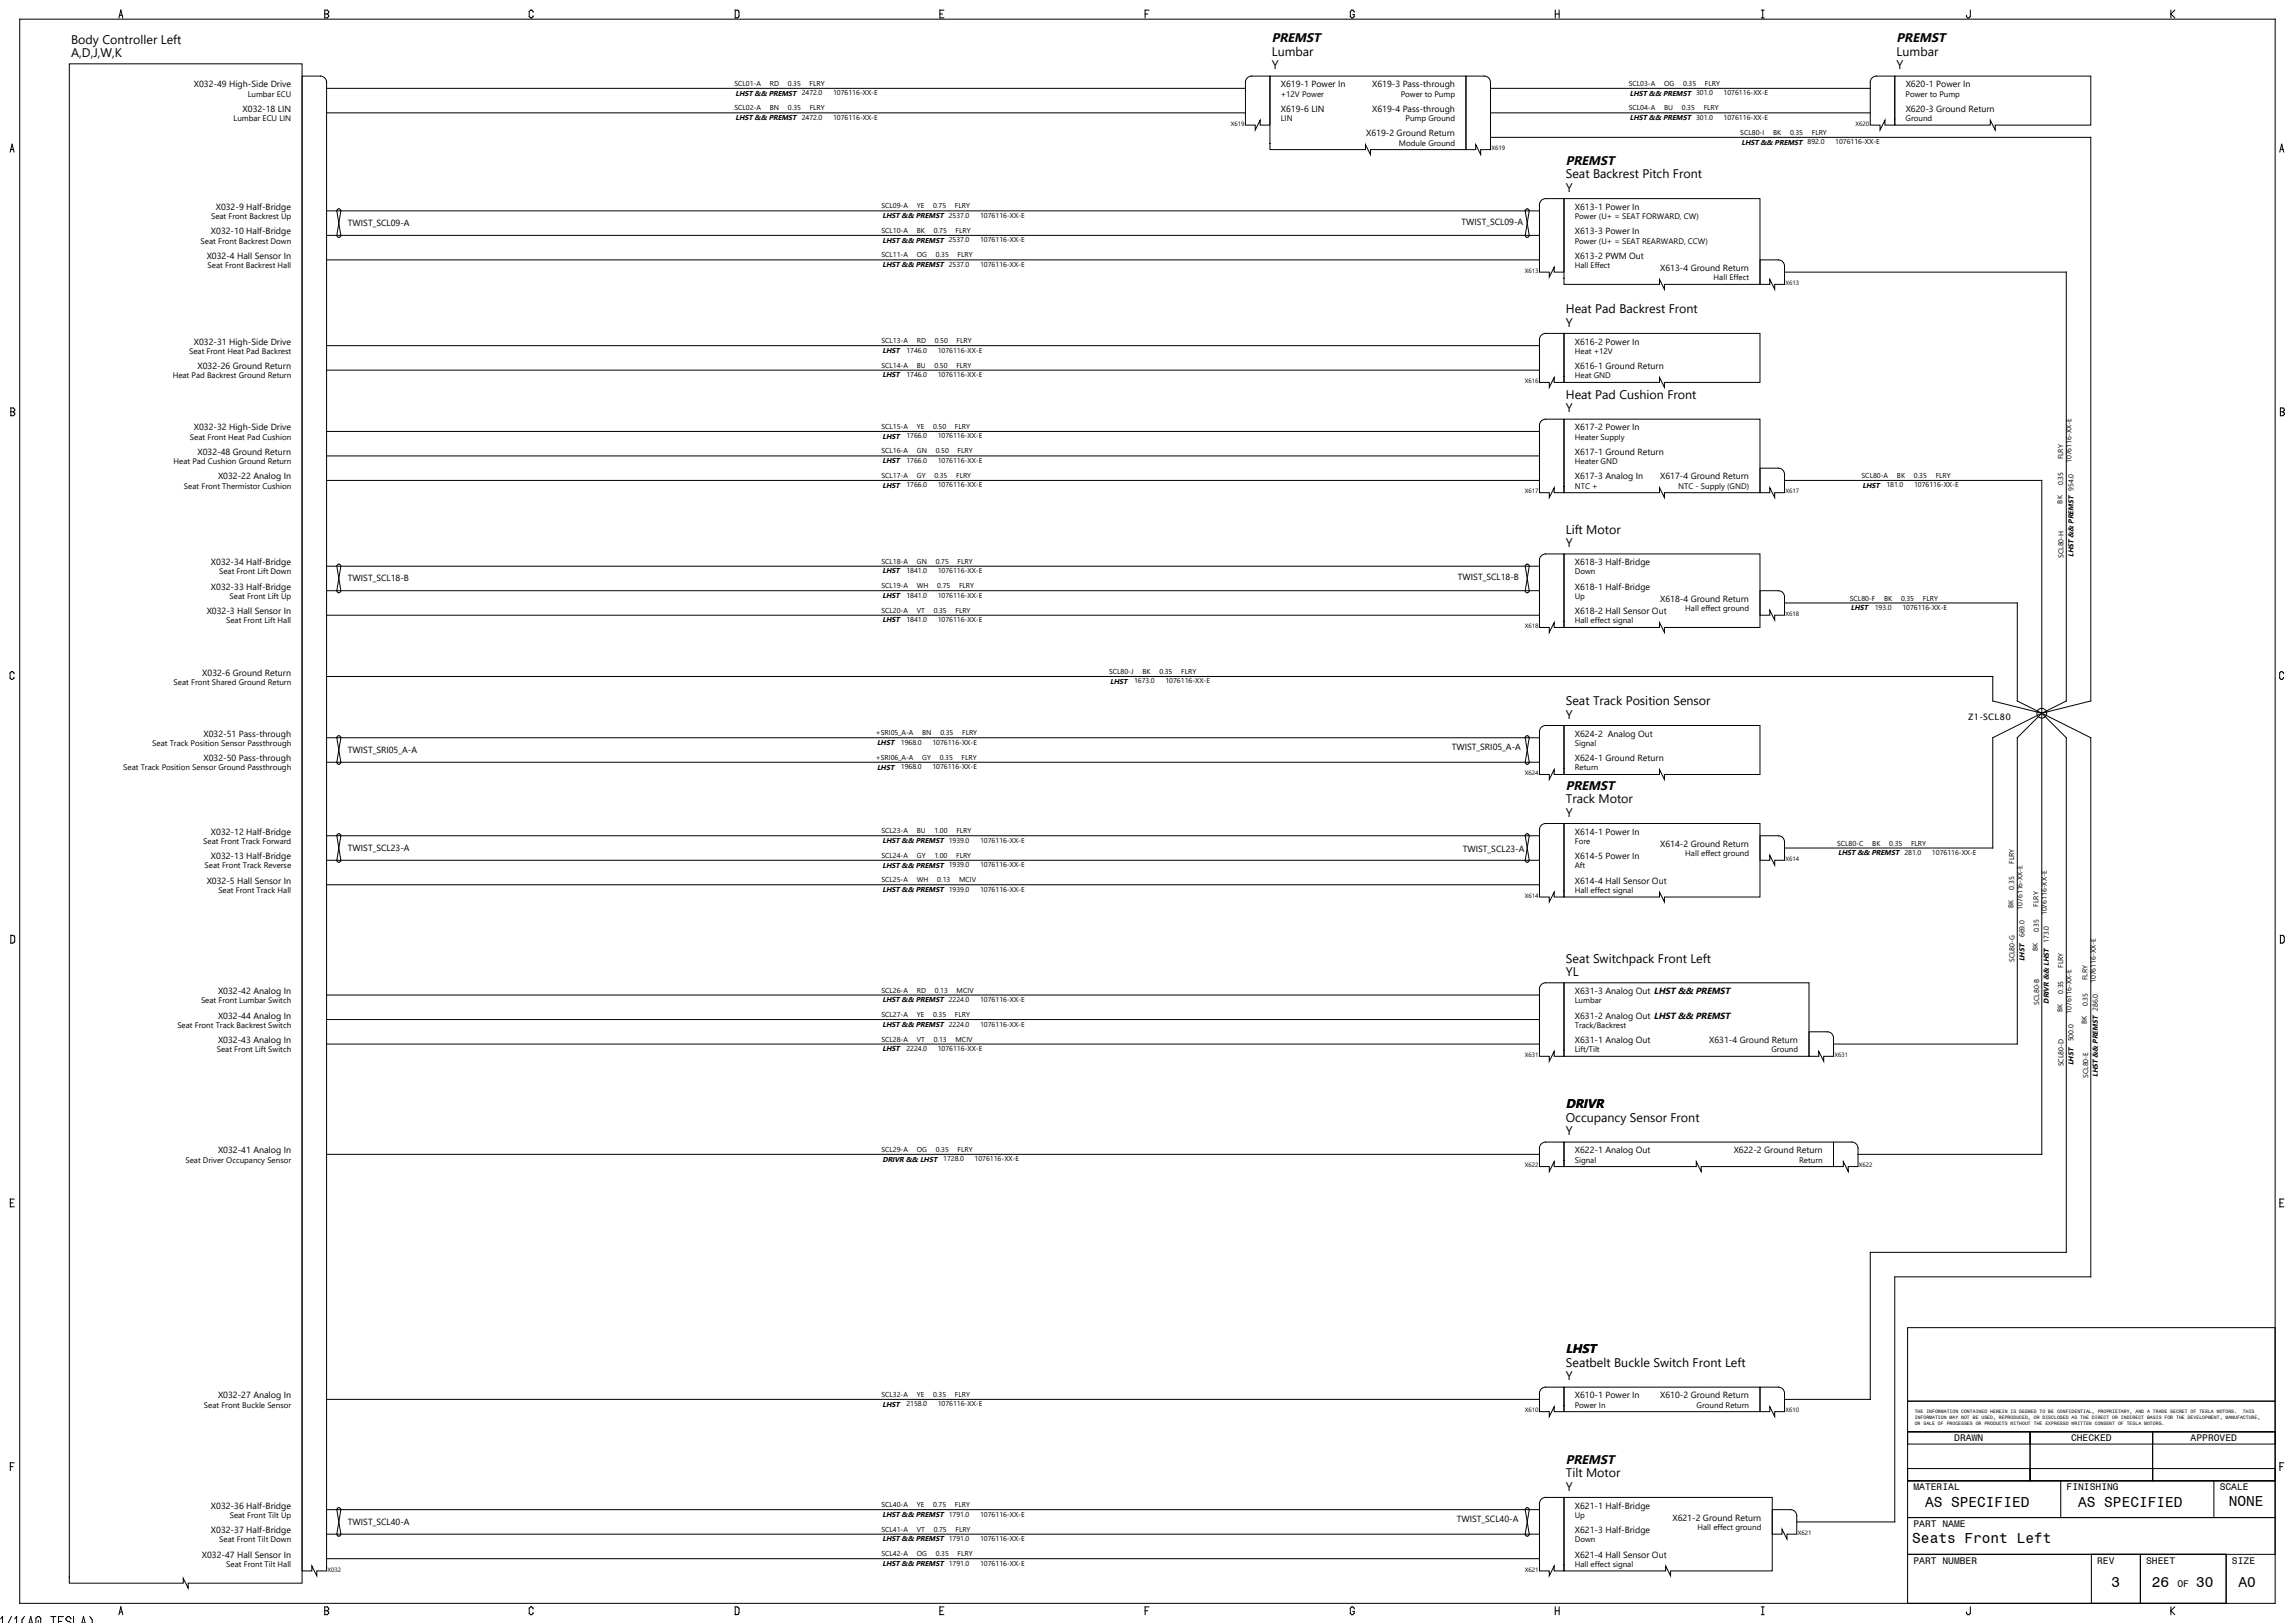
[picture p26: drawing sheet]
<svg xmlns="http://www.w3.org/2000/svg" width="1189mm" height="841mm" viewBox="0 0 1189 841" stroke-linecap="round" stroke-linejoin="round" font-family="sans-serif">
<defs><g id="words">
<g font-size="7.5">
<text x="998" y="781">AS SPECIFIED</text>
<text x="1077" y="781">AS SPECIFIED</text>
<text x="1155" y="781">NONE</text>
<text x="991" y="799">Seats Front Left</text>
<text x="1094" y="822">3</text>
<text x="1115" y="822">26</text>
<text x="1138" y="822">30</text>
<text x="1160" y="822">A0</text>
</g>
<g font-size="6.6">
<text x="659" y="22">PREMST</text>
<text x="983" y="22">PREMST</text>
<text x="811" y="85">PREMST</text>
<text x="811" y="409">PREMST</text>
<text x="811" y="574">DRIVR</text>
<text x="811" y="701">LHST</text>
<text x="811" y="758">PREMST</text>
</g>
<g font-size="6.5">
<text x="37" y="23">Body Controller Left</text>
<text x="37" y="30">A,D,J,W,K</text>
<text x="659" y="29">Lumbar</text>
<text x="983" y="29">Lumbar</text>
<text x="659" y="36">Y</text>
<text x="983" y="36">Y</text>
<text x="811" y="92">Seat Backrest Pitch Front</text>
<text x="811" y="99">Y</text>
<text x="811" y="162">Heat Pad Backrest Front</text>
<text x="811" y="169">Y</text>
<text x="811" y="207">Heat Pad Cushion Front</text>
<text x="811" y="214">Y</text>
<text x="811" y="277">Lift Motor</text>
<text x="811" y="284">Y</text>
<text x="811" y="365">Seat Track Position Sensor</text>
<text x="811" y="372">Y</text>
<text x="811" y="416">Track Motor</text>
<text x="811" y="423">Y</text>
<text x="811" y="499">Seat Switchpack Front Left</text>
<text x="811" y="506">YL</text>
<text x="811" y="581">Occupancy Sensor Front</text>
<text x="811" y="588">Y</text>
<text x="811" y="708">Seatbelt Buckle Switch Front Left</text>
<text x="811" y="715">Y</text>
<text x="811" y="765">Tilt Motor</text>
<text x="811" y="772">Y</text>
</g>
<g font-size="5">
<text x="1013" y="747">DRAWN</text>
<text x="1073" y="747">CHECKED</text>
<text x="1135" y="747">APPROVED</text>
<text x="992" y="772">MATERIAL</text>
<text x="1071" y="772">FINISHING</text>
<text x="1150" y="772">SCALE</text>
<text x="992" y="791">PART NAME</text>
<text x="992" y="810">PART NUMBER</text>
<text x="1087" y="810">REV</text>
<text x="1112" y="810">SHEET</text>
<text x="1157" y="810">SIZE</text>
<text x="1128" y="822">OF</text>
</g>
<g font-size="4.6">
<text x="100" y="45">X032-49 High-Side Drive</text>
<text x="664" y="45">X619-1 Power In</text>
<text x="711" y="45">X619-3 Pass-through</text>
<text x="988" y="45">X620-1 Power In</text>
<text x="126" y="58">X032-18 LIN</text>
<text x="664" y="58">X619-6 LIN</text>
<text x="711" y="58">X619-4 Pass-through</text>
<text x="988" y="58">X620-3 Ground Return</text>
<text x="708" y="71">X619-2 Ground Return</text>
<text x="112" y="109">X032-9 Half-Bridge</text>
<text x="816" y="109">X613-1 Power In</text>
<text x="180" y="117">TWIST_SCL09-A</text>
<text x="757" y="116">TWIST_SCL09-A</text>
<text x="109" y="121">X032-10 Half-Bridge</text>
<text x="816" y="121">X613-3 Power In</text>
<text x="107" y="134">X032-4 Hall Sensor In</text>
<text x="816" y="134">X613-2 PWM Out</text>
<text x="860" y="141">X613-4 Ground Return</text>
<text x="100" y="179">X032-31 High-Side Drive</text>
<text x="816" y="179">X616-2 Power In</text>
<text x="102" y="191">X032-26 Ground Return</text>
<text x="816" y="191">X616-1 Ground Return</text>
<text x="100" y="223">X032-32 High-Side Drive</text>
<text x="816" y="223">X617-2 Power In</text>
<text x="102" y="236">X032-48 Ground Return</text>
<text x="816" y="236">X617-1 Ground Return</text>
<text x="113" y="248">X032-22 Analog In</text>
<text x="816" y="248">X617-3 Analog In</text>
<text x="860" y="248">X617-4 Ground Return</text>
<text x="109" y="293">X032-34 Half-Bridge</text>
<text x="816" y="293">X618-3 Half-Bridge</text>
<text x="109" y="306">X032-33 Half-Bridge</text>
<text x="180" y="301">TWIST_SCL18-B</text>
<text x="756" y="301">TWIST_SCL18-B</text>
<text x="816" y="306">X618-1 Half-Bridge</text>
<text x="860" y="312">X618-4 Ground Return</text>
<text x="107" y="318">X032-3 Hall Sensor In</text>
<text x="816" y="318">X618-2 Hall Sensor Out</text>
<text x="105" y="350">X032-6 Ground Return</text>
<text x="1020" y="373">Z1-SCL80</text>
<text x="105" y="382">X032-51 Pass-through</text>
<text x="816" y="382">X624-2 Analog Out</text>
<text x="752" y="389">TWIST_SRI05_A-A</text>
<text x="105" y="394">X032-50 Pass-through</text>
<text x="180" y="390">TWIST_SRI05_A-A</text>
<text x="816" y="394">X624-1 Ground Return</text>
<text x="109" y="433">X032-12 Half-Bridge</text>
<text x="816" y="433">X614-1 Power In</text>
<text x="180" y="441">TWIST_SCL23-A</text>
<text x="758" y="442">TWIST_SCL23-A</text>
<text x="860" y="439">X614-2 Ground Return</text>
<text x="109" y="445">X032-13 Half-Bridge</text>
<text x="816" y="445">X614-5 Power In</text>
<text x="107" y="458">X032-5 Hall Sensor In</text>
<text x="816" y="458">X614-4 Hall Sensor Out</text>
<text x="113" y="515">X032-42 Analog In</text>
<text x="816" y="515">X631-3 Analog Out LHST &amp;&amp; PREMST</text>
<text x="113" y="528">X032-44 Analog In</text>
<text x="816" y="528">X631-2 Analog Out LHST &amp;&amp; PREMST</text>
<text x="113" y="541">X032-43 Analog In</text>
<text x="816" y="541">X631-1 Analog Out</text>
<text x="886" y="541">X631-4 Ground Return</text>
<text x="113" y="598">X032-41 Analog In</text>
<text x="816" y="598">X622-1 Analog Out</text>
<text x="898" y="598">X622-2 Ground Return</text>
<text x="113" y="725">X032-27 Analog In</text>
<text x="816" y="725">X610-1 Power In</text>
<text x="860" y="725">X610-2 Ground Return</text>
<text x="109" y="782">X032-36 Half-Bridge</text>
<text x="816" y="782">X621-1 Half-Bridge</text>
<text x="180" y="790">TWIST_SCL40-A</text>
<text x="755" y="789">TWIST_SCL40-A</text>
<text x="867" y="788">X621-2 Ground Return</text>
<text x="109" y="794">X032-37 Half-Bridge</text>
<text x="816" y="794">X621-3 Half-Bridge</text>
<text x="105" y="807">X032-47 Hall Sensor In</text>
<text x="816" y="807">X621-4 Hall Sensor Out</text>
</g>
<g font-size="4.2">
<text x="128" y="50">Lumbar ECU</text>
<text x="664" y="50">+12V Power</text>
<text x="726" y="50">Power to Pump</text>
<text x="988" y="50">Power to Pump</text>
<text x="121" y="63">Lumbar ECU LIN</text>
<text x="664" y="63">LIN</text>
<text x="728" y="63">Pump Ground</text>
<text x="988" y="63">Ground</text>
<text x="725" y="75">Module Ground</text>
<text x="109" y="114">Seat Front Backrest Up</text>
<text x="816" y="114">Power (U+ = SEAT FORWARD, CW)</text>
<text x="104" y="126">Seat Front Backrest Down</text>
<text x="816" y="126">Power (U+ = SEAT REARWARD, CCW)</text>
<text x="108" y="139">Seat Front Backrest Hall</text>
<text x="816" y="139">Hall Effect</text>
<text x="888" y="145">Hall Effect</text>
<text x="98" y="183">Seat Front Heat Pad Backrest</text>
<text x="816" y="183">Heat +12V</text>
<text x="90" y="196">Heat Pad Backrest Ground Return</text>
<text x="816" y="196">Heat GND</text>
<text x="98" y="228">Seat Front Heat Pad Cushion</text>
<text x="816" y="228">Heater Supply</text>
<text x="90" y="241">Heat Pad Cushion Ground Return</text>
<text x="816" y="241">Heater GND</text>
<text x="95" y="253">Seat Front Thermistor Cushion</text>
<text x="816" y="253">NTC +</text>
<text x="870" y="253">NTC - Supply (GND)</text>
<text x="114" y="298">Seat Front Lift Down</text>
<text x="816" y="298">Down</text>
<text x="119" y="310">Seat Front Lift Up</text>
<text x="816" y="310">Up</text>
<text x="873" y="317">Hall effect ground</text>
<text x="117" y="323">Seat Front Lift Hall</text>
<text x="816" y="323">Hall effect signal</text>
<text x="90" y="355">Seat Front Shared Ground Return</text>
<text x="79" y="387">Seat Track Position Sensor Passthrough</text>
<text x="816" y="387">Signal</text>
<text x="64" y="399">Seat Track Position Sensor Ground Passthrough</text>
<text x="816" y="399">Return</text>
<text x="105" y="437">Seat Front Track Forward</text>
<text x="816" y="437">Fore</text>
<text x="873" y="444">Hall effect ground</text>
<text x="106" y="450">Seat Front Track Reverse</text>
<text x="816" y="450">Aft</text>
<text x="113" y="463">Seat Front Track Hall</text>
<text x="816" y="463">Hall effect signal</text>
<text x="104" y="520">Seat Front Lumbar Switch</text>
<text x="816" y="520">Lumbar</text>
<text x="92" y="533">Seat Front Track Backrest Switch</text>
<text x="816" y="533">Track/Backrest</text>
<text x="112" y="545">Seat Front Lift Switch</text>
<text x="816" y="545">Lift/Tilt</text>
<text x="918" y="545">Ground</text>
<text x="96" y="602">Seat Driver Occupancy Sensor</text>
<text x="816" y="602">Signal</text>
<text x="932" y="602">Return</text>
<text x="106" y="729">Seat Front Buckle Sensor</text>
<text x="816" y="729">Power In</text>
<text x="879" y="729">Ground Return</text>
<text x="119" y="787">Seat Front Tilt Up</text>
<text x="816" y="787">Up</text>
<text x="880" y="793">Hall effect ground</text>
<text x="114" y="799">Seat Front Tilt Down</text>
<text x="816" y="799">Down</text>
<text x="117" y="812">Seat Front Tilt Hall</text>
<text x="816" y="812">Hall effect signal</text>
</g>
<g font-size="3.8">
<text x="381" y="50">LHST &amp;&amp; PREMST</text>
<text x="845" y="50">LHST &amp;&amp; PREMST</text>
<text x="381" y="62">LHST &amp;&amp; PREMST</text>
<text x="845" y="62">LHST &amp;&amp; PREMST</text>
<text x="902" y="75">LHST &amp;&amp; PREMST</text>
<text x="457" y="113">LHST &amp;&amp; PREMST</text>
<text x="457" y="126">LHST &amp;&amp; PREMST</text>
<text x="457" y="138">LHST &amp;&amp; PREMST</text>
<text x="457" y="183">LHST</text>
<text x="457" y="196">LHST</text>
<text x="457" y="227">LHST</text>
<text x="457" y="240">LHST</text>
<text x="457" y="253">LHST</text>
<text x="965" y="253">LHST</text>
<text x="1075" y="289" transform="rotate(-90 1075 289)">LHST &amp;&amp; PREMST</text>
<text x="457" y="297">LHST</text>
<text x="457" y="310">LHST</text>
<text x="959" y="316">LHST</text>
<text x="457" y="323">LHST</text>
<text x="575" y="354">LHST</text>
<text x="455" y="386">LHST</text>
<text x="455" y="399">LHST</text>
<text x="457" y="437">LHST &amp;&amp; PREMST</text>
<text x="953" y="443">LHST &amp;&amp; PREMST</text>
<text x="457" y="450">LHST &amp;&amp; PREMST</text>
<text x="457" y="462">LHST &amp;&amp; PREMST</text>
<text x="1049" y="498" transform="rotate(-90 1049 498)">LHST</text>
<text x="457" y="519">LHST &amp;&amp; PREMST</text>
<text x="1062" y="520" transform="rotate(-90 1062 520)">DRIVR &amp;&amp; LHST</text>
<text x="457" y="532">LHST &amp;&amp; PREMST</text>
<text x="457" y="545">LHST</text>
<text x="1075" y="552" transform="rotate(-90 1075 552)">LHST</text>
<text x="1087" y="558" transform="rotate(-90 1087 558)">LHST &amp;&amp; PREMST</text>
<text x="457" y="602">DRIVR &amp;&amp; LHST</text>
<text x="457" y="729">LHST</text>
<text x="457" y="786">LHST &amp;&amp; PREMST</text>
<text x="457" y="799">LHST &amp;&amp; PREMST</text>
<text x="457" y="811">LHST &amp;&amp; PREMST</text>
</g>
<g font-size="3.7">
<text x="381" y="45">SCL01-A</text>
<text x="399" y="45">RD</text>
<text x="408" y="45">0.35</text>
<text x="420" y="45">FLRY</text>
<text x="844" y="45">SCL03-A</text>
<text x="862" y="45">OG</text>
<text x="872" y="45">0.35</text>
<text x="884" y="45">FLRY</text>
<text x="415" y="49">2472.0</text>
<text x="432" y="49">1076116-XX-E</text>
<text x="879" y="49">301.0</text>
<text x="893" y="49">1076116-XX-E</text>
<text x="381" y="57">SCL02-A</text>
<text x="399" y="57">BN</text>
<text x="408" y="57">0.35</text>
<text x="420" y="57">FLRY</text>
<text x="844" y="57">SCL04-A</text>
<text x="862" y="57">BU</text>
<text x="872" y="57">0.35</text>
<text x="883" y="57">FLRY</text>
<text x="415" y="62">2472.0</text>
<text x="432" y="62">1076116-XX-E</text>
<text x="879" y="62">301.0</text>
<text x="893" y="62">1076116-XX-E</text>
<text x="902" y="70">SCL80-I</text>
<text x="919" y="70">BK</text>
<text x="928" y="70">0.35</text>
<text x="939" y="70">FLRY</text>
<text x="937" y="75">892.0</text>
<text x="951" y="75">1076116-XX-E</text>
<text x="457" y="108">SCL09-A</text>
<text x="475" y="108">YE</text>
<text x="484" y="108">0.75</text>
<text x="492" y="113">2537.0</text>
<text x="495" y="108">FLRY</text>
<text x="508" y="113">1076116-XX-E</text>
<text x="457" y="121">SCL10-A</text>
<text x="475" y="121">BK</text>
<text x="484" y="121">0.75</text>
<text x="492" y="126">2537.0</text>
<text x="495" y="121">FLRY</text>
<text x="508" y="126">1076116-XX-E</text>
<text x="457" y="133">SCL11-A</text>
<text x="475" y="133">OG</text>
<text x="485" y="133">0.35</text>
<text x="496" y="133">FLRY</text>
<text x="492" y="138">2537.0</text>
<text x="508" y="138">1076116-XX-E</text>
<text x="457" y="178">SCL13-A</text>
<text x="475" y="178">RD</text>
<text x="484" y="178">0.50</text>
<text x="496" y="178">FLRY</text>
<text x="470" y="183">1746.0</text>
<text x="486" y="183">1076116-XX-E</text>
<text x="457" y="191">SCL14-A</text>
<text x="475" y="191">BU</text>
<text x="484" y="191">0.50</text>
<text x="496" y="191">FLRY</text>
<text x="470" y="195">1746.0</text>
<text x="486" y="195">1076116-XX-E</text>
<text x="457" y="222">SCL15-A</text>
<text x="470" y="227">1766.0</text>
<text x="475" y="222">YE</text>
<text x="484" y="222">0.50</text>
<text x="486" y="227">1076116-XX-E</text>
<text x="495" y="222">FLRY</text>
<text x="457" y="235">SCL16-A</text>
<text x="470" y="240">1766.0</text>
<text x="475" y="235">GN</text>
<text x="485" y="235">0.50</text>
<text x="486" y="240">1076116-XX-E</text>
<text x="496" y="235">FLRY</text>
<text x="1069" y="238" transform="rotate(-90 1069 238)">FLRY</text>
<text x="1074" y="240" transform="rotate(-90 1074 240)">1076116-XX-E</text>
<text x="457" y="248">SCL17-A</text>
<text x="475" y="248">GY</text>
<text x="484" y="248">0.35</text>
<text x="496" y="248">FLRY</text>
<text x="965" y="248">SCL80-A</text>
<text x="983" y="248">BK</text>
<text x="992" y="248">0.35</text>
<text x="1003" y="248">FLRY</text>
<text x="1069" y="251" transform="rotate(-90 1069 251)">0.35</text>
<text x="470" y="253">1766.0</text>
<text x="486" y="253">1076116-XX-E</text>
<text x="978" y="253">181.0</text>
<text x="992" y="253">1076116-XX-E</text>
<text x="1075" y="254" transform="rotate(-90 1075 254)">954.0</text>
<text x="1069" y="261" transform="rotate(-90 1069 261)">BK</text>
<text x="457" y="292">SCL18-A</text>
<text x="475" y="292">GN</text>
<text x="485" y="292">0.75</text>
<text x="496" y="292">FLRY</text>
<text x="1069" y="289" transform="rotate(-90 1069 289)">SCL80-H</text>
<text x="470" y="297">1841.0</text>
<text x="486" y="297">1076116-XX-E</text>
<text x="457" y="305">SCL19-A</text>
<text x="475" y="305">WH</text>
<text x="486" y="305">0.75</text>
<text x="497" y="305">FLRY</text>
<text x="470" y="310">1841.0</text>
<text x="486" y="310">1076116-XX-E</text>
<text x="959" y="311">SCL80-F</text>
<text x="976" y="311">BK</text>
<text x="985" y="311">0.35</text>
<text x="997" y="311">FLRY</text>
<text x="457" y="318">SCL20-A</text>
<text x="475" y="318">VT</text>
<text x="484" y="318">0.35</text>
<text x="495" y="318">FLRY</text>
<text x="972" y="316">193.0</text>
<text x="986" y="316">1076116-XX-E</text>
<text x="470" y="322">1841.0</text>
<text x="486" y="322">1076116-XX-E</text>
<text x="575" y="349">SCL80-J</text>
<text x="592" y="349">BK</text>
<text x="601" y="349">0.35</text>
<text x="612" y="349">FLRY</text>
<text x="588" y="354">1673.0</text>
<text x="604" y="354">1076116-XX-E</text>
<text x="454" y="381">+SRI05_A-A</text>
<text x="478" y="381">BN</text>
<text x="487" y="381">0.35</text>
<text x="499" y="381">FLRY</text>
<text x="467" y="386">1968.0</text>
<text x="483" y="386">1076116-XX-E</text>
<text x="454" y="394">+SRI06_A-A</text>
<text x="478" y="394">GY</text>
<text x="487" y="394">0.35</text>
<text x="498" y="394">FLRY</text>
<text x="467" y="399">1968.0</text>
<text x="483" y="399">1076116-XX-E</text>
<text x="457" y="432">SCL23-A</text>
<text x="475" y="432">BU</text>
<text x="484" y="432">1.00</text>
<text x="496" y="432">FLRY</text>
<text x="492" y="437">1939.0</text>
<text x="508" y="437">1076116-XX-E</text>
<text x="952" y="438">SCL80-C</text>
<text x="970" y="438">BK</text>
<text x="979" y="438">0.35</text>
<text x="987" y="443">281.0</text>
<text x="990" y="438">FLRY</text>
<text x="1001" y="443">1076116-XX-E</text>
<text x="457" y="445">SCL24-A</text>
<text x="475" y="445">GY</text>
<text x="484" y="445">1.00</text>
<text x="492" y="449">1939.0</text>
<text x="496" y="445">FLRY</text>
<text x="508" y="449">1076116-XX-E</text>
<text x="1044" y="448" transform="rotate(-90 1044 448)">FLRY</text>
<text x="457" y="457">SCL25-A</text>
<text x="475" y="457">WH</text>
<text x="486" y="457">0.13</text>
<text x="497" y="457">MCIV</text>
<text x="1044" y="461" transform="rotate(-90 1044 461)">0.35</text>
<text x="492" y="462">1939.0</text>
<text x="508" y="462">1076116-XX-E</text>
<text x="1043" y="470" transform="rotate(-90 1043 470)">BK</text>
<text x="1048" y="471" transform="rotate(-90 1048 471)">1076116-XX-E</text>
<text x="1056" y="470" transform="rotate(-90 1056 470)">FLRY</text>
<text x="1061" y="474" transform="rotate(-90 1061 474)">1076116-XX-E</text>
<text x="1049" y="486" transform="rotate(-90 1049 486)">669.0</text>
<text x="1057" y="483" transform="rotate(-90 1057 483)">0.35</text>
<text x="1062" y="489" transform="rotate(-90 1062 489)">173.0</text>
<text x="1056" y="493" transform="rotate(-90 1056 493)">BK</text>
<text x="1044" y="499" transform="rotate(-90 1044 499)">SCL80-G</text>
<text x="1069" y="502" transform="rotate(-90 1069 502)">FLRY</text>
<text x="1082" y="508" transform="rotate(-90 1082 508)">FLRY</text>
<text x="1086" y="509" transform="rotate(-90 1086 509)">1076116-XX-E</text>
<text x="457" y="514">SCL26-A</text>
<text x="475" y="514">RD</text>
<text x="484" y="514">0.13</text>
<text x="496" y="514">MCIV</text>
<text x="1069" y="515" transform="rotate(-90 1069 515)">0.35</text>
<text x="492" y="519">2224.0</text>
<text x="508" y="519">1076116-XX-E</text>
<text x="1057" y="521" transform="rotate(-90 1057 521)">SCL80-B</text>
<text x="1082" y="521" transform="rotate(-90 1082 521)">0.35</text>
<text x="457" y="527">SCL27-A</text>
<text x="475" y="527">YE</text>
<text x="484" y="527">0.35</text>
<text x="495" y="527">FLRY</text>
<text x="1069" y="524" transform="rotate(-90 1069 524)">BK</text>
<text x="1074" y="525" transform="rotate(-90 1074 525)">1076116-XX-E</text>
<text x="1087" y="524" transform="rotate(-90 1087 524)">286.0</text>
<text x="492" y="532">2224.0</text>
<text x="508" y="532">1076116-XX-E</text>
<text x="1082" y="531" transform="rotate(-90 1082 531)">BK</text>
<text x="457" y="540">SCL28-A</text>
<text x="475" y="540">VT</text>
<text x="484" y="540">0.13</text>
<text x="495" y="540">MCIV</text>
<text x="1075" y="540" transform="rotate(-90 1075 540)">500.0</text>
<text x="470" y="545">2224.0</text>
<text x="486" y="545">1076116-XX-E</text>
<text x="1069" y="553" transform="rotate(-90 1069 553)">SCL80-D</text>
<text x="1082" y="559" transform="rotate(-90 1082 559)">SCL80-E</text>
<text x="457" y="597">SCL29-A</text>
<text x="475" y="597">OG</text>
<text x="485" y="597">0.35</text>
<text x="496" y="597">FLRY</text>
<text x="489" y="602">1728.0</text>
<text x="505" y="602">1076116-XX-E</text>
<text x="457" y="724">SCL32-A</text>
<text x="475" y="724">YE</text>
<text x="484" y="724">0.35</text>
<text x="495" y="724">FLRY</text>
<text x="470" y="729">2158.0</text>
<text x="486" y="729">1076116-XX-E</text>
<text x="457" y="781">SCL40-A</text>
<text x="475" y="781">YE</text>
<text x="484" y="781">0.75</text>
<text x="492" y="786">1791.0</text>
<text x="495" y="781">FLRY</text>
<text x="508" y="786">1076116-XX-E</text>
<text x="457" y="794">SCL41-A</text>
<text x="475" y="794">VT</text>
<text x="484" y="794">0.75</text>
<text x="495" y="794">FLRY</text>
<text x="492" y="799">1791.0</text>
<text x="508" y="799">1076116-XX-E</text>
<text x="457" y="806">SCL42-A</text>
<text x="475" y="806">OG</text>
<text x="485" y="806">0.35</text>
<text x="496" y="806">FLRY</text>
<text x="492" y="811">1791.0</text>
<text x="508" y="811">1076116-XX-E</text>
</g>
<g font-size="3.2">
<text x="638" y="65">X619</text>
<text x="962" y="65">X620</text>
<text x="773" y="78">X619</text>
<text x="790" y="141">X613</text>
<text x="925" y="148">X613</text>
<text x="790" y="198">X616</text>
<text x="790" y="256">X617</text>
<text x="925" y="256">X617</text>
<text x="925" y="319">X618</text>
<text x="790" y="325">X618</text>
<text x="790" y="402">X624</text>
<text x="925" y="446">X614</text>
<text x="790" y="465">X614</text>
<text x="790" y="548">X631</text>
<text x="951" y="548">X631</text>
<text x="790" y="605">X622</text>
<text x="963" y="605">X622</text>
<text x="790" y="732">X610</text>
<text x="925" y="732">X610</text>
<text x="932" y="795">X621</text>
<text x="170" y="814">X032</text>
<text x="790" y="814">X621</text>
</g>
<g font-size="2.5">
<text x="992" y="732">THE INFORMATION CONTAINED HEREIN IS DEEMED TO BE CONFIDENTIAL, PROPRIETARY, AND A TRADE SECRET OF TESLA MOTORS.</text>
<text x="992" y="736">INFORMATION MAY NOT BE USED, REPRODUCED, OR DISCLOSED AS THE DIRECT OR INDIRECT BASIS FOR THE DEVELOPMENT, MANUFACTURE,</text>
<text x="1162" y="732">THIS</text>
<text x="992" y="739">OR SALE OF PROCESSES OR PRODUCTS WITHOUT THE EXPRESSD WRITTEN CONSENT OF TESLA MOTORS.</text>
</g>
</g></defs>
<g fill="none" stroke="#000" stroke-width=".52">
<path d="M10 10h1169v821h-1169zM62 9l1-4 1 4M62 8h1M168 5h2v1v1v2h-2zM168 7h2M276 6v-1l-2 1v3h2v-1M381 5l2 1v2l-1 1h-1zM487 7h1M489 5h-2v4h2M593 7h2M595 5h-2v4M702 6l-1-1-1 1v3h2v-1h-1"/>
<path d="M806 7h2M806 5v4M808 5v4M913 9h1M913 5h1M914 5v4M1021 5v4h-1l-1-1M1125 5v4M1127 5l-2 2 2 2M36 33h121v787h-59v3l-3-5v2h-59zM157 39h9a3 3 0 0 1 3 4v771h-5v3l-2-5v2h-5zM658 39h102v39h-50v2l-2-5v3h-50z"/>
<path d="M760 39h9a3 3 0 0 1 3 4v35h-5v2l-2-5v3h-5zM982 39h102v26h-50v2l-3-5v3h-49zM169 46h476M169 58h476M646 40l3-1h9v26h-5v-3l-2 5v-2h-6v-22zM772 46h197M772 58h197M970 40l2-1h10v26h-5v-3l-3 5v-2h-5v-22zM5 79l1-4 1 4M6 77h1M772 71h312v292l-26 7M1181 79l1-4 1 4"/>
<path d="M1182 77h1M169 109h629M175 108h1l1 1-2 13a1 1 0 0 0 1 1 1 1 0 0 0 1-1l-2-13zM791 108h1l1 1-3 13a1 1 0 0 0 1 1 1.1 1.1 0 0 0 2-1l-3-13zM799 104l2-1h10v38h-6v-3l-2 6v-3h-5v-35zM811 103h101v44h-49v3l-3-5v2h-49zM169 122h629M169 135h629M912 135h10a3 3 0 0 1 3 3v9h-5v3l-3-5v2h-5zM925 141h146v222l-13 7M169 179h629M799 174l2-1h10v25h-6v-2l-2 5v-3h-5v-22z"/>
<path d="M811 173h101v25h-49v3l-3-5v2h-49zM169 192h629M6 211h1l1 1-1 1 1 2h-1h-1zM6 213h1M799 218l2-1h10v38h-6v-2l-2 5v-3h-5v-35zM811 217h101v38h-49v3l-3-5v2h-49zM1182 211h1l1 1-1 1 1 2h-1h-1zM1182 213h1M169 236h629M169 224h629M169 249h629M912 243h10a3 3 0 0 1 3 3v9h-5v3l-3-5v2h-5z"/>
<path d="M925 249h133v349h-95M169 293h629M175 293l1-1 1 1-2 13a1 1 0 0 0 1 1 1 1 0 0 0 1-1l-2-13zM791 293l1-1 1 1-3 13a1 1 0 0 0 1 1 1.1 1.1 0 0 0 2-1l-3-13zM799 288l2-1h10v38h-6v-2l-2 5v-3h-5v-35zM811 287h101v38h-49v3l-3-5v2h-49zM169 319h629M169 306h629M912 306h10a3 3 0 0 1 3 3v10h-5v2l-3-5v3h-5zM925 312h120v51l39 19v280h-102v127h-51M7 349v-1l-2 1v2l2 1v-1M169 351h864v12l25 7"/>
<path d="M1183 349v-1l-2 1v2l2 1v-1M799 377l2-1h10v25h-6v-2l-2 5v-3h-5v-22zM811 376h101v25h-49v3l-3-5v2h-49zM1058 370l-13 12v159h-95M1058 370l-25 12v57h-108M1058 370l13 12v267h-102v76h-44M169 395h629M169 382h629M175 381h1l1 1-2 13a1 1 0 0 0 1 1 1 1 0 0 0 1-1l-2-13zM791 381h1l1 1-3 13a1 1 0 0 0 1 1 1.1 1.1 0 0 0 2-1l-3-13zM169 433h629M175 432a1 1 0 0 1 1 0 1 1 0 0 1 1 1l-2 13a1 1 0 0 0 1 1 1 1 0 0 0 1-1z"/>
<path d="M791 432a1 1 0 0 1 1 0 1 1 0 0 1 1 1l-3 13a1 1 0 0 0 1 1 1.1 1.1 0 0 0 2-1zM799 428l2-1h10v38h-6v-3l-2 5v-2h-5v-35zM811 427h101v38h-49v2l-3-5v3h-49zM912 433h10a3 3 0 0 1 3 3v10h-5v2l-3-5v3h-5zM169 458h629M169 446h629M6 485h1l1 1v2l-1 1h-1zM1182 485h2v1v2l-1 1h-1zM169 516h629M799 510l2-1h10v38h-6v-2l-2 5v-3h-5v-35zM811 509h127v38h-127zM169 528h629"/>
<path d="M938 535h9a3 3 0 0 1 3 3v9h-5v3l-2-5v2h-5zM169 541h629M169 598h629M799 593l2-1h10v13h-6v-3l-2 5v-2h-5v-10zM811 592h139v13h-68v2l-3-5v3h-68zM950 592h10a3 3 0 0 1 3 3v10h-5v2l-3-5v3h-5zM5 623h2M7 621h-2v4h2M1182 623h1M1184 621h-2v4h2M989 688h190v38h-190zM799 720l2-1h10v12h-6v-2l-2 5v-3h-5v-9z"/>
<path d="M811 719h101v12h-101zM912 719h10a3 3 0 0 1 3 3v9h-5v3l-3-5v2h-5zM169 725h629M989 726h190v16h-190zM5 760h2M7 758h-2v4M989 742h63v25h-63zM989 742h63v6h-63zM1052 742h64v25h-64zM1052 742h64v6h-64zM1116 742h63v25h-63zM1116 742h63v6h-63z"/>
<path d="M1182 760h1M1184 758h-2v4M799 777l2-1h10v38h-6v-2l-2 5v-3h-5v-35zM811 776h107v38h-52v3l-3-5v2h-52zM989 767h190v19h-190zM989 761h63v6h-63zM1052 761h64v6h-64zM1068 767v19M1116 761h63v6h-63zM1147 767v19M169 795h629M169 782h629"/>
<path d="M175 781h1l1 1-2 13a1 1 0 0 0 1 1 1 1 0 0 0 1-1l-2-13zM791 781h1l1 1-3 13a1 1 0 0 0 1 1 1.1 1.1 0 0 0 2-1l-3-13zM918 782h10a3 3 0 0 1 3 3v10h-5v3l-2-6v3h-6zM989 786h190v19h-190zM169 808h629M989 805h165v26h-165zM1084 805h25v26h-25zM1109 805h45v26h-45zM0 839l1-1v3M6 838l-2 3M8 839l1-1v3M13 838l-2 1v2"/>
<path d="M16 838l1 3h-2zM20 840v1M26 838h3M28 838v3M33 838h-3v3M37 839l-1-1-2 1 3 2M38 838v3M43 838l1 3h-2zM47 838l1 1v2M62 837l1-4 1 4M62 835h1M168 833h2v2v1v1h-2z"/>
<path d="M168 835h2M276 834v-1h-2v3l2 1v-1M381 833h2v1v2l-1 1h-1zM487 835h1M489 833h-2v4h2M593 835h2M595 833h-2v4M702 834l-1-1h-1v3v1l2-1v-1h-1M806 835h2M806 833v4M808 833v4M913 837h1"/>
<path d="M913 833h1M914 833v4M1021 833v3l-1 1-1-2M1125 833v4M1127 833l-2 2 2 2M11 841h.1M19 841v-2v-1l2 1v2M30 840h2M37 841h.1M48 841h.1"/>
<circle cx="1058" cy="370" r="2.5"/>
</g>
<use href="#words"/>
</svg>
